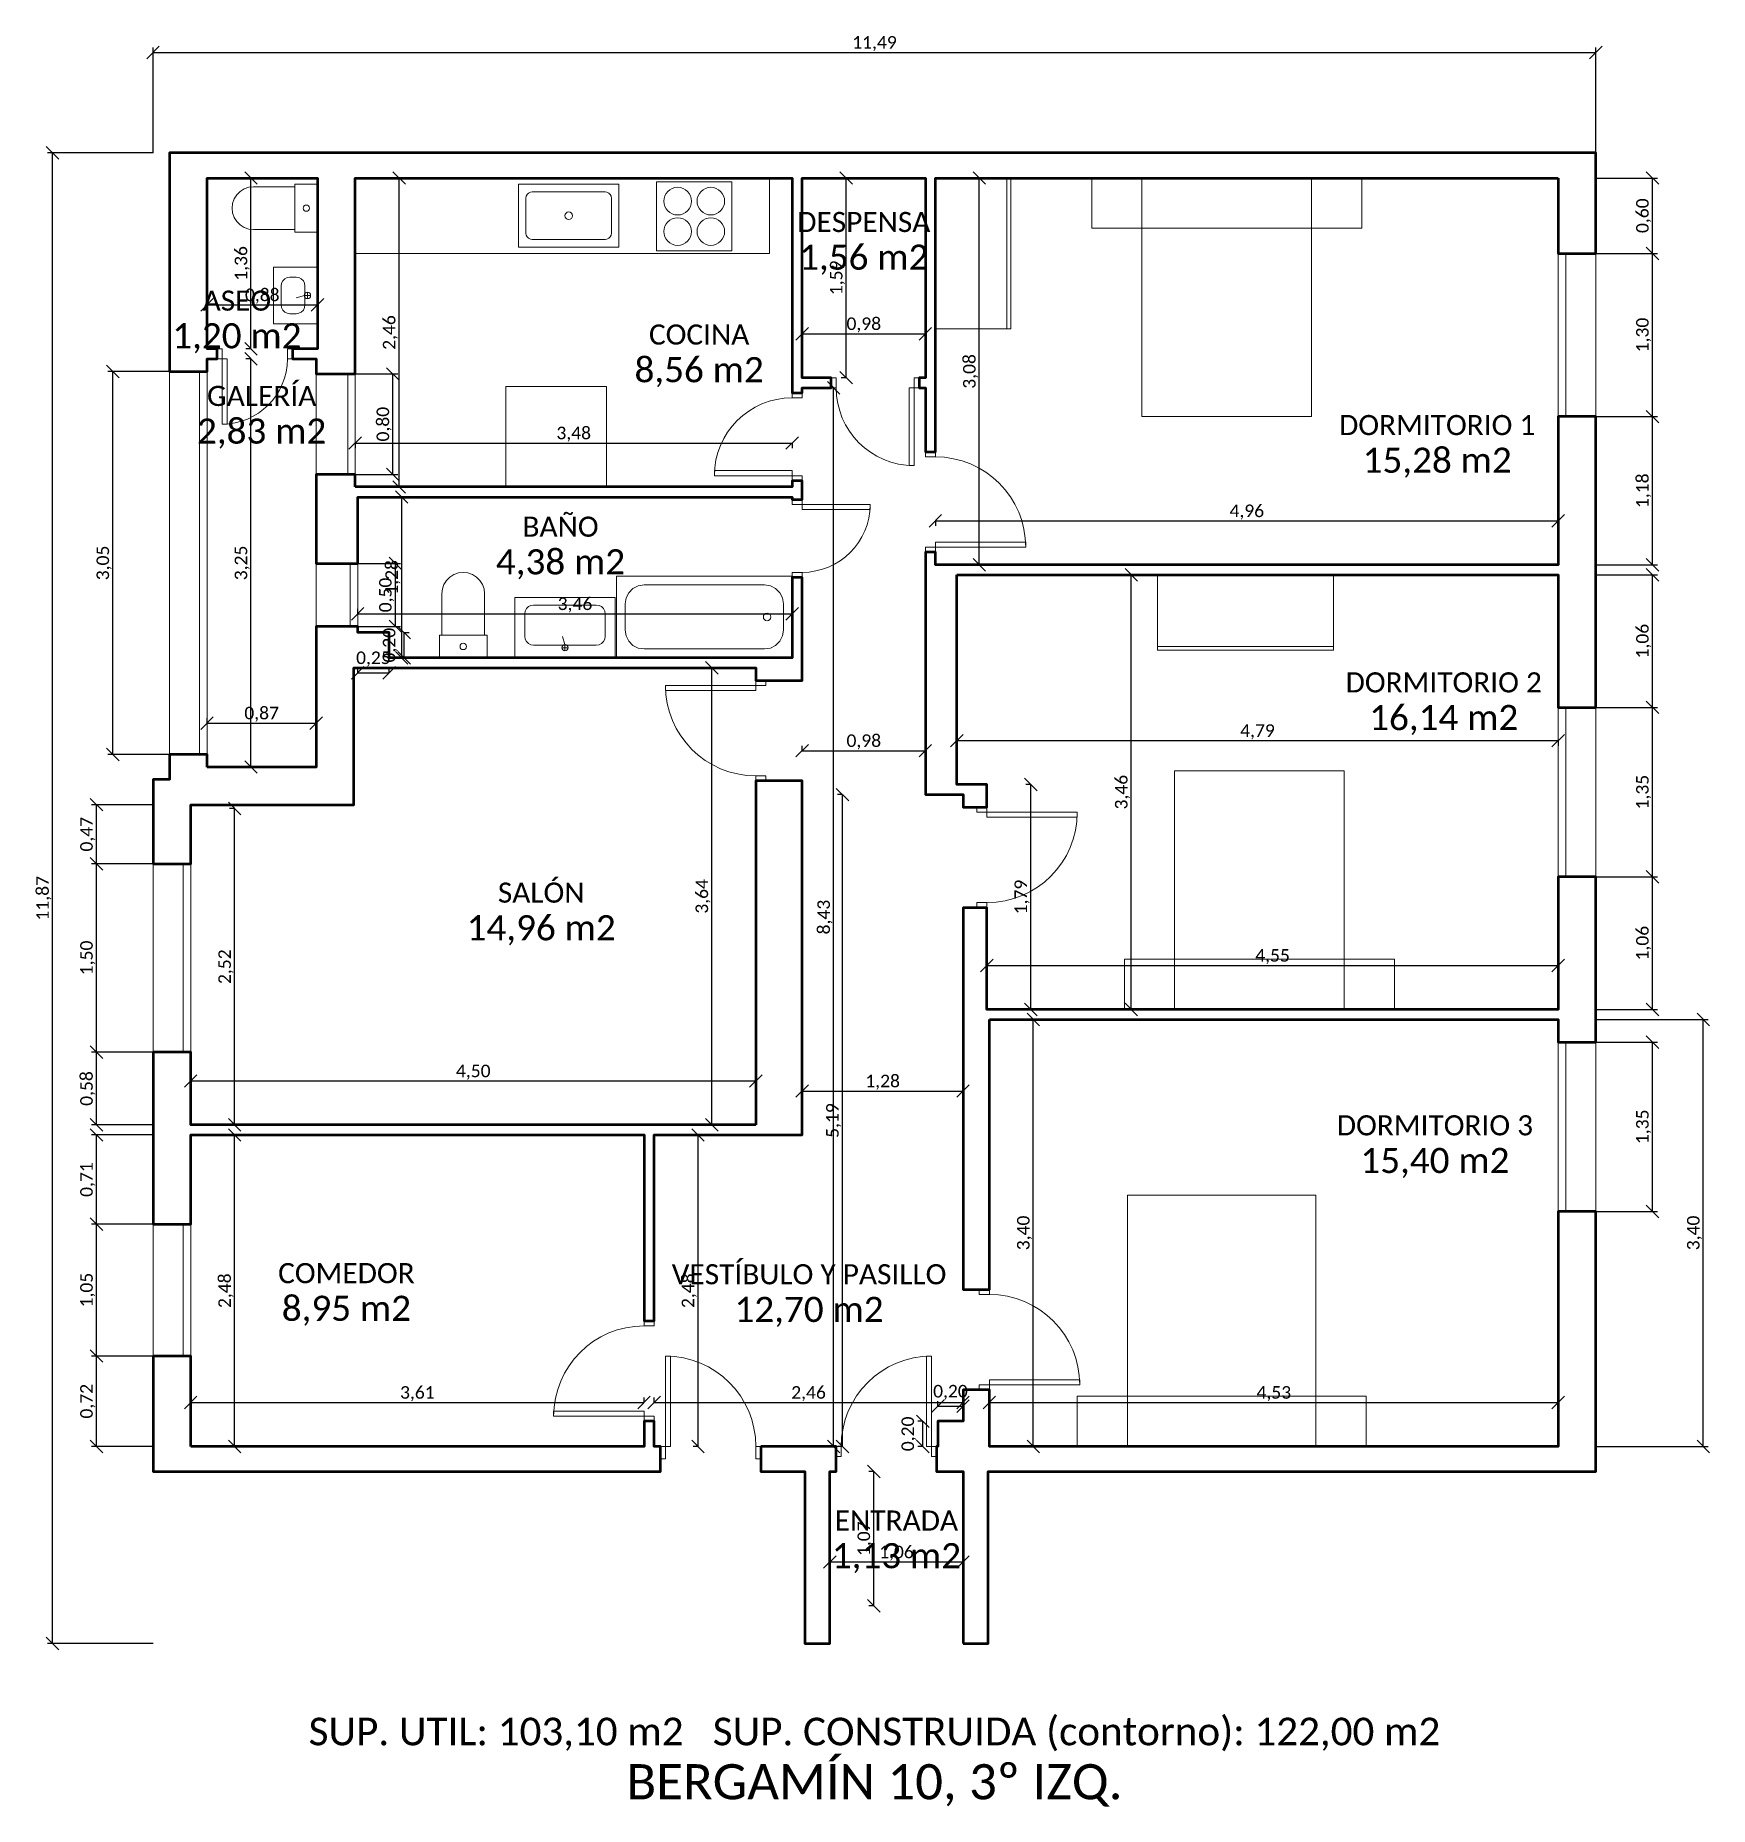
# Model space of a CAD drawing. Header units: metres. Extents: x -1.2 to 12.1, y -2.9 to 11.2.
import ezdxf
from ezdxf.enums import TextEntityAlignment as Align

# ---------------------------------------------------------------- set-up
doc = ezdxf.new("R2010")
doc.units = ezdxf.units.M
for name, color, linetype in [('COTAS', 1, 'Continuous'), ('ESTANCIAS', 4, 'Continuous'), ('TEXTOS', 7, 'Continuous')]:
    doc.layers.add(name, color=color, linetype=linetype)
for name, color, linetype, lineweight in [('MOBILIARIO', 251, 'Continuous', 13), ('MUROS', 7, 'Continuous', 50), ('PUERTAS', 3, 'Continuous', 13), ('VENTANAS', 5, 'Continuous', 13)]:
    doc.layers.add(name, color=color, linetype=linetype, lineweight=lineweight)
doc.styles.add('CALIBRI', font='calibri.ttf')
doc.styles.add('OpenSansCondensed-Light', font='OpenSansCondensed-Light.ttf')
doc.dimstyles.new('EZDXF', dxfattribs={"dimtxt": 0.25, "dimasz": 0.175, "dimexe": 0.375, "dimexo": 0.125, "dimgap": 0.1, "dimtad": 1, "dimlfac": 100, "dimzin": 12, "dimdsep": 46, "dimtxsty": 'OpenSansCondensed-Light', "dimblk": 'ARCHTICK', "dimcen": 2.5, "dimazin": 3, "dimtfac": 0.5, "dimtmove": 2, "dimatfit": 3})

msp = doc.modelspace()

# ---------------------------------------------------------------- texts
at = {"layer": 'ESTANCIAS', "style": 'CALIBRI'}
for s, height, p in [('DESPENSA', 0.16, (5.36, 9.75)), ('1,56 m2', 0.2, (5.36, 9.47)), ('ASEO', 0.16, (0.368, 9.124)), ('1,20 m2', 0.2, (0.368, 8.844)), ('COCINA', 0.16, (4.049, 8.854)), ('8,56 m2', 0.2, (4.049, 8.574)), ('GALERÍA', 0.16, (0.565, 8.365)), ('2,83 m2', 0.2, (0.565, 8.085)), ('DORMITORIO 1', 0.16, (9.926, 8.133)), ('15,28 m2', 0.2, (9.926, 7.853)), ('BAÑO', 0.16, (2.945, 7.324)), ('4,38 m2', 0.2, (2.945, 7.044)), ('DORMITORIO 2', 0.16, (9.978, 6.084)), ('16,14 m2', 0.2, (9.978, 5.804)), ('SALÓN', 0.16, (2.791, 4.41)), ('14,96 m2', 0.2, (2.791, 4.13)), ('DORMITORIO 3', 0.16, (9.908, 2.557)), ('15,40 m2', 0.2, (9.908, 2.277)), ('COMEDOR', 0.16, (1.24, 1.38)), ('VESTÍBULO Y PASILLO', 0.16, (4.924, 1.371)), ('8,95 m2', 0.2, (1.24, 1.1)), ('12,70 m2', 0.2, (4.924, 1.091)), ('ENTRADA', 0.16, (5.62, -0.59)), ('1,13 m2', 0.2, (5.62, -0.87))]:
    msp.add_text(s, height=height, dxfattribs=at).set_placement(p, align=Align.MIDDLE_CENTER)
at = {"layer": 'TEXTOS', "style": 'CALIBRI'}
for s, height, p in [('SUP. UTIL: 103,10 m2   SUP. CONSTRUIDA (contorno): 122,00 m2', 0.22, (5.445, -2.27)), ('BERGAMÍN 10, 3º IZQ.', 0.28, (5.445, -2.67))]:
    msp.add_text(s, height=height, dxfattribs=at).set_placement(p, align=Align.MIDDLE_CENTER)

# ---------------------------------------------------------------- blocks, each defined once
blk = doc.blocks.new('_ARCHTICK')
at = {"color": 0, "linetype": 'BYBLOCK', "const_width": 0.15}
blk.add_lwpolyline([(-0.5, -0.5), (0.5, 0.5)], dxfattribs=at)
blk = doc.blocks.new('_OBLIQUE')
at = {"color": 0, "linetype": 'BYBLOCK'}
blk.add_line((-0.5, -0.5), (0.5, 0.5), dxfattribs=at)
blk = doc.blocks.new('*D5')
at = {"color": 1}
for p, q in [((1.31, 7.99), (1.31, 7.95)), ((1.31, 7.99), (4.79, 7.99)), ((4.79, 7.99), (4.79, 7.95))]:
    blk.add_line(p, q, dxfattribs=at)
at = {"layer": 'Defpoints'}
for p in [(1.31, 7.99), (1.31, 7.99), (4.79, 7.99)]:
    blk.add_point(p, dxfattribs=at)
at = {"layer": 'COTAS', "color": 1, "xscale": 0.1, "yscale": 0.1}
for p in [(1.31, 7.99), (4.79, 7.99)]:
    blk.add_blockref('_OBLIQUE', p, dxfattribs=at)
at = {"layer": 'COTAS', "color": 1, "insert": (3.05, 8.06), "char_height": 0.1, "attachment_point": 5, "style": 'CALIBRI'}
blk.add_mtext('3,48', dxfattribs=at)
blk = doc.blocks.new('*D6')
at = {"color": 1}
for p, q in [((1.66, 10.1), (1.7, 10.1)), ((1.66, 7.64), (1.66, 10.1)), ((1.66, 7.64), (1.7, 7.64))]:
    blk.add_line(p, q, dxfattribs=at)
at = {"layer": 'Defpoints'}
for p in [(1.66, 10.1), (1.66, 7.64), (1.66, 7.64)]:
    blk.add_point(p, dxfattribs=at)
at = {"layer": 'COTAS', "color": 1, "xscale": 0.1, "yscale": 0.1, "rotation": 90}
for p in [(1.66, 10.1), (1.66, 7.64)]:
    blk.add_blockref('_OBLIQUE', p, dxfattribs=at)
at = {"layer": 'COTAS', "color": 1, "insert": (1.59, 8.87), "char_height": 0.1, "attachment_point": 5, "rotation": 90, "style": 'CALIBRI'}
blk.add_mtext('2,46', dxfattribs=at)
blk = doc.blocks.new('*D8')
at = {"color": 1}
for p, q in [((1.68, 7.56), (1.72, 7.56)), ((1.68, 6.28), (1.68, 7.56)), ((1.68, 6.28), (1.72, 6.28))]:
    blk.add_line(p, q, dxfattribs=at)
at = {"layer": 'Defpoints'}
for p in [(1.68, 7.56), (1.68, 6.28), (1.68, 6.28)]:
    blk.add_point(p, dxfattribs=at)
at = {"layer": 'COTAS', "color": 1, "xscale": 0.1, "yscale": 0.1, "rotation": 90}
for p in [(1.68, 7.56), (1.68, 6.28)]:
    blk.add_blockref('_OBLIQUE', p, dxfattribs=at)
at = {"layer": 'COTAS', "color": 1, "insert": (1.61, 6.92), "char_height": 0.1, "attachment_point": 5, "rotation": 90, "style": 'CALIBRI'}
blk.add_mtext('1,28', dxfattribs=at)
blk = doc.blocks.new('*D21')
at = {"color": 1}
for p, q in [((5.93, 7.37), (5.93, 7.33)), ((5.93, 7.37), (10.89, 7.37)), ((10.89, 7.37), (10.89, 7.33))]:
    blk.add_line(p, q, dxfattribs=at)
at = {"layer": 'Defpoints'}
for p in [(5.93, 7.37), (5.93, 7.37), (10.89, 7.37)]:
    blk.add_point(p, dxfattribs=at)
at = {"layer": 'COTAS', "color": 1, "xscale": 0.1, "yscale": 0.1}
for p in [(5.93, 7.37), (10.89, 7.37)]:
    blk.add_blockref('_OBLIQUE', p, dxfattribs=at)
at = {"layer": 'COTAS', "color": 1, "insert": (8.41, 7.44), "char_height": 0.1, "attachment_point": 5, "style": 'CALIBRI'}
blk.add_mtext('4,96', dxfattribs=at)
blk = doc.blocks.new('*D23')
at = {"color": 1}
for p, q in [((6.1, 5.62), (6.1, 5.58)), ((6.1, 5.62), (10.89, 5.62)), ((10.89, 5.62), (10.89, 5.58))]:
    blk.add_line(p, q, dxfattribs=at)
at = {"layer": 'Defpoints'}
for p in [(6.1, 5.62), (6.1, 5.62), (10.89, 5.62)]:
    blk.add_point(p, dxfattribs=at)
at = {"layer": 'COTAS', "color": 1, "xscale": 0.1, "yscale": 0.1}
for p in [(6.1, 5.62), (10.89, 5.62)]:
    blk.add_blockref('_OBLIQUE', p, dxfattribs=at)
at = {"layer": 'COTAS', "color": 1, "insert": (8.495, 5.69), "char_height": 0.1, "attachment_point": 5, "style": 'CALIBRI'}
blk.add_mtext('4,79', dxfattribs=at)
blk = doc.blocks.new('*D50')
at = {"color": 1}
for p, q in [((1.7, 6.48), (1.74, 6.48)), ((1.7, 6.28), (1.7, 6.48)), ((1.7, 6.28), (1.74, 6.28))]:
    blk.add_line(p, q, dxfattribs=at)
at = {"layer": 'Defpoints'}
for p in [(1.7, 6.48), (1.7, 6.28), (1.7, 6.28)]:
    blk.add_point(p, dxfattribs=at)
at = {"layer": 'COTAS', "color": 1, "xscale": 0.1, "yscale": 0.1, "rotation": 90}
for p in [(1.7, 6.48), (1.7, 6.28)]:
    blk.add_blockref('_OBLIQUE', p, dxfattribs=at)
at = {"layer": 'COTAS', "color": 1, "insert": (1.59, 6.38), "char_height": 0.1, "attachment_point": 5, "rotation": 90, "style": 'CALIBRI'}
blk.add_mtext('0,20', dxfattribs=at)

# ---------------------------------------------------------------- dimensions: what is measured, and where the dimension line sits
at = {"layer": 'COTAS'}
for base, p1, p2 in [((-0.3, 11.1), (-0.3, 10.3), (11.19, 10.3)), ((0.13, 9.09), (0.13, 9.09), (1.01, 9.09)), ((4.87, 8.86), (4.87, 8.86), (5.85, 8.86)), ((1.33, 6.63), (1.33, 6.63), (4.79, 6.63)), ((1.33, 6.16), (1.33, 6.16), (1.58, 6.16)), ((0.13, 5.76), (0.13, 5.76), (1, 5.76)), ((4.87, 5.54), (4.87, 5.54), (5.85, 5.54)), ((6.34, 3.83), (6.34, 3.83), (10.89, 3.83)), ((0, 2.91), (0, 2.91), (4.5, 2.91)), ((4.87, 2.83), (4.87, 2.83), (6.15, 2.83)), ((0, 0.35), (0, 0.35), (3.61, 0.35)), ((3.69, 0.35), (3.69, 0.35), (6.15, 0.35)), ((5.95, 0.32), (5.95, 0.32), (6.15, 0.32)), ((6.36, 0.35), (6.36, 0.35), (10.89, 0.35)), ((5.09, -0.92), (5.09, -0.92), (6.15, -0.92))]:
    msp.add_linear_dim(base=base, p1=p1, p2=p2, dimstyle='EZDXF', override={"dimtxt": 0.1, "dimasz": 0.06, "dimexe": 0.04, "dimexo": 0, "dimgap": 0.02, "dimtad": 1, "dimdec": 2, "dimlfac": 1, "dimzin": 0, "dimdsep": 44, "dimlunit": 2, "dimpost": '', "dimtxsty": 'CALIBRI', "dimtsz": 0.05, "dimclrd": 1, "dimclre": 1, "dimclrt": 1}, dxfattribs=at).render()
for base, p1, p2 in [((-1.1, -1.57), (-0.3, -1.57), (-0.3, 10.3)), ((0.48, 8.74), (0.48, 8.74), (0.48, 10.1)), ((5.22, 8.51), (5.22, 8.51), (5.22, 10.1)), ((6.28, 7.02), (6.28, 7.02), (6.28, 10.1)), ((11.64, 9.5), (11.19, 9.5), (11.19, 10.1)), ((11.64, 8.2), (11.19, 8.2), (11.19, 9.5)), ((-0.62, 5.51), (-0.17, 5.51), (-0.17, 8.56)), ((0.48, 5.41), (0.48, 5.41), (0.48, 8.66)), ((1.61, 7.74), (1.31, 7.74), (1.31, 8.54)), ((5.12, 0), (5.12, 0), (5.12, 8.43)), ((11.64, 7.02), (11.19, 7.02), (11.19, 8.2)), ((1.63, 6.53), (1.33, 6.53), (1.33, 7.03)), ((7.49, 3.48), (7.49, 3.48), (7.49, 6.94)), ((11.64, 5.885), (11.19, 5.885), (11.19, 6.94)), ((4.15, 2.56), (4.15, 2.56), (4.15, 6.2)), ((11.64, 4.535), (11.19, 4.535), (11.19, 5.885)), ((5.19, 0), (5.19, 0), (5.19, 5.19)), ((6.69, 3.48), (6.69, 3.48), (6.69, 5.27)), ((-0.75, 4.64), (-0.3, 4.64), (-0.3, 5.11)), ((0.35, 2.56), (0.35, 2.56), (0.35, 5.08)), ((-0.75, 3.14), (-0.3, 3.14), (-0.3, 4.64)), ((11.64, 3.48), (11.19, 3.48), (11.19, 4.535)), ((6.71, 0), (6.71, 0), (6.71, 3.4)), ((12.045, 0), (11.19, 0), (11.19, 3.4)), ((11.64, 1.87), (11.19, 1.87), (11.19, 3.22)), ((-0.75, 2.56), (-0.3, 2.56), (-0.3, 3.14)), ((-0.75, 1.77), (-0.3, 1.77), (-0.3, 2.48)), ((0.35, 0), (0.35, 0), (0.35, 2.48)), ((4.04, 0), (4.04, 0), (4.04, 2.48)), ((-0.75, 0.72), (-0.3, 0.72), (-0.3, 1.77)), ((-0.75, 0), (-0.3, 0), (-0.3, 0.72)), ((5.83, 0), (5.83, 0), (5.83, 0.2)), ((5.44, -1.27), (5.44, -1.27), (5.44, -0.2))]:
    msp.add_linear_dim(base=base, p1=p1, p2=p2, angle=90, dimstyle='EZDXF', override={"dimtxt": 0.1, "dimasz": 0.06, "dimexe": 0.04, "dimexo": 0, "dimgap": 0.02, "dimtad": 1, "dimdec": 2, "dimlfac": 1, "dimzin": 0, "dimdsep": 44, "dimlunit": 2, "dimpost": '', "dimtxsty": 'CALIBRI', "dimtsz": 0.05, "dimclrd": 1, "dimclre": 1, "dimclrt": 1}, dxfattribs=at).render()
for base, p1, p2, picture, middle in [((1.66, 7.64), (1.66, 7.64), (1.66, 10.1), '*D6', (1.59, 8.87)), ((1.68, 6.28), (1.68, 6.28), (1.68, 7.56), '*D8', (1.61, 6.92)), ((1.7, 6.28), (1.7, 6.28), (1.7, 6.48), '*D50', (1.59, 6.38))]:
    dim = msp.add_linear_dim(base=base, p1=p1, p2=p2, angle=90, dimstyle='EZDXF', override={"dimtxt": 0.1, "dimasz": 0.06, "dimexe": 0.04, "dimexo": 0, "dimgap": 0.02, "dimtad": 1, "dimdec": 2, "dimlfac": 1, "dimzin": 0, "dimdsep": 44, "dimlunit": 2, "dimpost": '', "dimtxsty": 'CALIBRI', "dimtsz": 0.05, "dimclrd": 1, "dimclre": 1, "dimclrt": 1}, dxfattribs=at)
    dim.commit()
    dim.dimension.update_dxf_attribs({"geometry": picture, "text_midpoint": middle})
for base, p1, p2, picture, middle in [((1.31, 7.99), (1.31, 7.99), (4.79, 7.99), '*D5', (3.05, 8.06)), ((5.93, 7.37), (5.93, 7.37), (10.89, 7.37), '*D21', (8.41, 7.44)), ((6.1, 5.62), (6.1, 5.62), (10.89, 5.62), '*D23', (8.495, 5.69))]:
    dim = msp.add_linear_dim(base=base, p1=p1, p2=p2, dimstyle='EZDXF', override={"dimtxt": 0.1, "dimasz": 0.06, "dimexe": 0.04, "dimexo": 0, "dimgap": 0.02, "dimtad": 1, "dimdec": 2, "dimlfac": 1, "dimzin": 0, "dimdsep": 44, "dimlunit": 2, "dimpost": '', "dimtxsty": 'CALIBRI', "dimtsz": 0.05, "dimclrd": 1, "dimclre": 1, "dimclrt": 1}, dxfattribs=at)
    dim.commit()
    dim.dimension.update_dxf_attribs({"geometry": picture, "text_midpoint": middle})

# ---------------------------------------------------------------- linework, layer by layer
at = {"layer": 'MOBILIARIO'}
for points in [[(0.83, 9.69), (0.5, 9.69), (0.462, 9.694), (0.426, 9.707), (0.394, 9.727), (0.367, 9.754), (0.347, 9.786), (0.334, 9.822), (0.33, 9.86), (0.334, 9.898), (0.347, 9.934), (0.367, 9.966), (0.394, 9.993), (0.426, 10.013), (0.462, 10.026), (0.5, 10.03), (0.83, 10.03)], [(6.5, 8.9), (6.5, 10.1)], [(0.93, 9.14), (0.93, 9.19)], [(0.905, 9.165), (0.84, 9.145)], [(0.955, 9.165), (0.905, 9.165)], [(2, 6.46), (2, 6.79), (2.004, 6.828), (2.017, 6.864), (2.037, 6.896), (2.064, 6.923), (2.096, 6.943), (2.132, 6.956), (2.17, 6.96), (2.208, 6.956), (2.244, 6.943), (2.276, 6.923), (2.303, 6.896), (2.323, 6.864), (2.336, 6.828), (2.34, 6.79), (2.34, 6.46)], [(2.955, 6.36), (3.005, 6.36)], [(2.98, 6.385), (2.96, 6.45)], [(2.98, 6.335), (2.98, 6.385)], [(7.7, 6.37), (9.1, 6.37)]]:
    msp.add_lwpolyline(points, dxfattribs=at)
for points in [[(1.01, 9.67), (1.01, 10.05), (0.83, 10.05), (0.83, 9.67)], [(1.31, 10.1), (4.61, 10.1), (4.61, 9.5), (1.31, 9.5)], [(2.61, 10.05), (3.41, 10.05), (3.41, 9.55), (2.61, 9.55)], [(3.71, 10.07), (4.31, 10.07), (4.31, 9.52), (3.71, 9.52)], [(5.93, 8.9), (5.93, 10.1), (6.53, 10.1), (6.53, 8.9)], [(7.175, 10.1), (9.325, 10.1), (9.325, 9.7), (7.175, 9.7)], [(7.575, 10.1), (8.925, 10.1), (8.925, 8.2), (7.575, 8.2)], [(3.3, 9.99), (3.315, 9.988), (3.329, 9.98), (3.34, 9.969), (3.348, 9.955), (3.35, 9.94), (3.35, 9.66), (3.348, 9.645), (3.34, 9.631), (3.329, 9.62), (3.315, 9.612), (3.3, 9.61), (2.72, 9.61), (2.705, 9.612), (2.691, 9.62), (2.68, 9.631), (2.672, 9.645), (2.67, 9.66), (2.67, 9.94), (2.672, 9.955), (2.68, 9.969), (2.691, 9.98), (2.705, 9.988), (2.72, 9.99)], [(1.01, 8.94), (1.01, 9.39), (0.66, 9.39), (0.66, 8.94)], [(0.91, 9.24), (0.907, 9.262), (0.897, 9.281), (0.881, 9.297), (0.862, 9.307), (0.84, 9.31), (0.79, 9.31), (0.768, 9.307), (0.749, 9.297), (0.733, 9.281), (0.723, 9.262), (0.72, 9.24), (0.72, 9.09), (0.723, 9.068), (0.733, 9.049), (0.749, 9.033), (0.768, 9.023), (0.79, 9.02), (0.84, 9.02), (0.862, 9.023), (0.881, 9.033), (0.897, 9.049), (0.907, 9.068), (0.91, 9.09)], [(2.51, 7.64), (3.31, 7.64), (3.31, 8.44), (2.51, 8.44)], [(3.39, 6.28), (4.79, 6.28), (4.79, 6.93), (3.39, 6.93)], [(7.7, 6.94), (9.1, 6.94), (9.1, 6.34), (7.7, 6.34)], [(4.57, 6.35), (4.616, 6.357), (4.658, 6.379), (4.691, 6.412), (4.713, 6.454), (4.72, 6.5), (4.72, 6.71), (4.713, 6.756), (4.691, 6.798), (4.658, 6.831), (4.616, 6.853), (4.57, 6.86), (3.61, 6.86), (3.564, 6.853), (3.522, 6.831), (3.489, 6.798), (3.467, 6.756), (3.46, 6.71), (3.46, 6.5), (3.467, 6.454), (3.489, 6.412), (3.522, 6.379), (3.564, 6.357), (3.61, 6.35)], [(2.58, 6.28), (3.38, 6.28), (3.38, 6.76), (2.58, 6.76)], [(3.23, 6.38), (3.252, 6.383), (3.271, 6.393), (3.287, 6.409), (3.297, 6.428), (3.3, 6.45), (3.3, 6.63), (3.297, 6.652), (3.287, 6.671), (3.271, 6.687), (3.252, 6.697), (3.23, 6.7), (2.73, 6.7), (2.708, 6.697), (2.689, 6.687), (2.673, 6.671), (2.663, 6.652), (2.66, 6.63), (2.66, 6.45), (2.663, 6.428), (2.673, 6.409), (2.689, 6.393), (2.708, 6.383), (2.73, 6.38)], [(1.98, 6.28), (2.36, 6.28), (2.36, 6.46), (1.98, 6.46)], [(7.835, 3.48), (9.185, 3.48), (9.185, 5.38), (7.835, 5.38)], [(7.435, 3.48), (9.585, 3.48), (9.585, 3.88), (7.435, 3.88)], [(7.46, 0), (8.96, 0), (8.96, 2), (7.46, 2)], [(7.06, 0), (9.36, 0), (9.36, 0.4), (7.06, 0.4)]]:
    msp.add_lwpolyline(points, close=True, dxfattribs=at)
for centre, radius in [((3.878, 9.916), 0.11), ((4.142, 9.916), 0.11), ((0.92, 9.86), 0.025), ((3.01, 9.8), 0.03), ((3.878, 9.674), 0.11), ((4.142, 9.674), 0.11), ((0.93, 9.165), 0.025), ((4.59, 6.605), 0.03), ((2.17, 6.37), 0.025), ((2.98, 6.36), 0.025)]:
    msp.add_circle(centre, radius, dxfattribs=at)
at = {"layer": 'MUROS'}
for points in [[(10.89, 10.1), (10.89, 9.5), (11.19, 9.5), (11.19, 10.3), (-0.17, 10.3), (-0.17, 8.56), (0.13, 8.56), (0.13, 8.66), (0.21, 8.66), (0.21, 8.74), (0.13, 8.74), (0.13, 10.1), (1.01, 10.1), (1.01, 8.74), (0.81, 8.74), (0.81, 8.66), (1, 8.66), (1, 8.54), (1.31, 8.54), (1.31, 10.1), (4.79, 10.1), (4.79, 8.39), (4.87, 8.39), (4.87, 8.43), (5.1, 8.43), (5.1, 8.51), (4.87, 8.51), (4.87, 10.1), (5.85, 10.1), (5.85, 8.51), (5.8, 8.51), (5.8, 8.43), (5.85, 8.43), (5.85, 7.92), (5.93, 7.92), (5.93, 10.1)], [(6.1, 6.94), (10.89, 6.94), (10.89, 5.885), (11.19, 5.885), (11.19, 8.2), (10.89, 8.2), (10.89, 7.02), (5.93, 7.02), (5.93, 7.12), (5.85, 7.12), (5.85, 5.19), (6.15, 5.19), (6.15, 5.09), (6.34, 5.09), (6.34, 5.27), (6.1, 5.27)], [(1.31, 7.64), (1.31, 7.74), (1, 7.74), (1, 7.03), (1.33, 7.03), (1.33, 7.56), (4.79, 7.56), (4.79, 7.54), (4.87, 7.54), (4.87, 7.69), (4.79, 7.69), (4.79, 7.64)], [(0.13, 5.41), (0.13, 5.51), (-0.17, 5.51), (-0.17, 5.31), (-0.3, 5.31), (-0.3, 4.64), (0, 4.64), (0, 5.11), (1.3, 5.11), (1.3, 6.2), (4.5, 6.2), (4.5, 6.1), (4.87, 6.1), (4.87, 6.92), (4.79, 6.92), (4.79, 6.28), (1.58, 6.28), (1.58, 6.48), (1.33, 6.48), (1.33, 6.53), (1, 6.53), (1, 5.41)], [(4.5, 2.56), (0, 2.56), (0, 3.14), (-0.3, 3.14), (-0.3, 1.77), (0, 1.77), (0, 2.48), (3.61, 2.48), (3.61, 1), (3.69, 1), (3.69, 2.48), (4.87, 2.48), (4.87, 5.3), (4.5, 5.3)], [(6.36, 3.4), (10.89, 3.4), (10.89, 3.22), (11.19, 3.22), (11.19, 4.535), (10.89, 4.535), (10.89, 3.48), (6.34, 3.48), (6.34, 4.29), (6.15, 4.29), (6.15, 1.25), (6.36, 1.25)], [(6.15, -1.57), (6.35, -1.57), (6.35, -0.2), (11.19, -0.2), (11.19, 1.87), (10.89, 1.87), (10.89, 0), (6.36, 0), (6.36, 0.45), (6.15, 0.45), (6.15, 0.2), (5.95, 0.2), (5.95, 0), (5.94, 0), (5.94, -0.2), (6.15, -0.2)], [(0, 0), (0, 0.72), (-0.3, 0.72), (-0.3, -0.2), (3.74, -0.2), (3.74, 0), (3.69, 0), (3.69, 0.2), (3.61, 0.2), (3.61, 0)], [(4.54, 0), (4.54, -0.2), (4.89, -0.2), (4.89, -1.57), (5.09, -1.57), (5.09, -0.2), (5.14, -0.2), (5.14, 0)]]:
    msp.add_lwpolyline(points, close=True, dxfattribs=at)
at = {"layer": 'PUERTAS'}
for points in [[(0.21, 8.66), (0.25, 8.66), (0.25, 8.74), (0.21, 8.74)], [(0.25, 8.66), (0.25, 8.14), (0.29, 8.14), (0.29, 8.66)], [(0.77, 8.66), (0.81, 8.66), (0.81, 8.74), (0.77, 8.74)], [(5.1, 8.43), (5.14, 8.43), (5.14, 8.51), (5.1, 8.51)], [(5.76, 8.43), (5.8, 8.43), (5.8, 8.51), (5.76, 8.51)], [(4.79, 8.35), (4.79, 8.39), (4.87, 8.39), (4.87, 8.35)], [(5.76, 8.43), (5.76, 7.81), (5.72, 7.81), (5.72, 8.43)], [(5.85, 7.88), (5.85, 7.92), (5.93, 7.92), (5.93, 7.88)], [(4.79, 7.73), (4.17, 7.73), (4.17, 7.77), (4.79, 7.77)], [(4.79, 7.69), (4.79, 7.73), (4.87, 7.73), (4.87, 7.69)], [(4.79, 7.5), (4.79, 7.54), (4.87, 7.54), (4.87, 7.5)], [(4.87, 7.5), (5.41, 7.5), (5.41, 7.46), (4.87, 7.46)], [(5.93, 7.16), (6.65, 7.16), (6.65, 7.2), (5.93, 7.2)], [(5.85, 7.12), (5.85, 7.16), (5.93, 7.16), (5.93, 7.12)], [(4.79, 6.92), (4.79, 6.96), (4.87, 6.96), (4.87, 6.92)], [(4.5, 6.06), (4.5, 6.1), (4.58, 6.1), (4.58, 6.06)], [(4.5, 6.06), (3.78, 6.06), (3.78, 6.02), (4.5, 6.02)], [(4.5, 5.3), (4.5, 5.34), (4.58, 5.34), (4.58, 5.3)], [(6.26, 5.05), (6.26, 5.09), (6.34, 5.09), (6.34, 5.05)], [(6.34, 5.05), (7.06, 5.05), (7.06, 5.01), (6.34, 5.01)], [(6.26, 4.29), (6.26, 4.33), (6.34, 4.33), (6.34, 4.29)], [(6.28, 1.21), (6.28, 1.25), (6.36, 1.25), (6.36, 1.21)], [(3.61, 0.96), (3.61, 1), (3.69, 1), (3.69, 0.96)], [(3.78, 0), (3.78, 0.72), (3.82, 0.72), (3.82, 0)], [(5.9, 0), (5.9, 0.72), (5.86, 0.72), (5.86, 0)], [(6.28, 0.45), (6.28, 0.49), (6.36, 0.49), (6.36, 0.45)], [(6.36, 0.49), (7.08, 0.49), (7.08, 0.53), (6.36, 0.53)], [(3.61, 0.24), (2.89, 0.24), (2.89, 0.28), (3.61, 0.28)], [(3.61, 0.2), (3.61, 0.24), (3.69, 0.24), (3.69, 0.2)], [(3.74, -0.1), (3.78, -0.1), (3.78, 0), (3.74, 0)], [(4.5, -0.1), (4.54, -0.1), (4.54, 0), (4.5, 0)], [(5.14, -0.08), (5.18, -0.08), (5.18, 0), (5.14, 0)], [(5.9, -0.08), (5.94, -0.08), (5.94, 0), (5.9, 0)]]:
    msp.add_lwpolyline(points, close=True, dxfattribs=at)
for centre, radius, start, end in [((0.25, 8.66), 0.52, 270, 0), ((4.79, 7.73), 0.62, 90, 180), ((5.76, 8.43), 0.62, 180, 270), ((5.93, 7.16), 0.72, 0, 90), ((4.87, 7.5), 0.54, 270, 0), ((4.5, 6.06), 0.72, 180, 270), ((6.34, 5.05), 0.72, 270, 0), ((6.36, 0.49), 0.72, 0, 90), ((3.61, 0.24), 0.72, 90, 180), ((3.78, 0), 0.72, 0, 90), ((5.9, 0), 0.72, 90, 180)]:
    msp.add_arc(centre, radius, start, end, dxfattribs=at)
at = {"layer": 'VENTANAS'}
for points in [[(10.89, 8.2), (10.89, 9.5)], [(10.95, 8.2), (10.95, 9.5)], [(11.19, 8.2), (11.19, 9.5)], [(-0.17, 5.51), (-0.17, 8.56)], [(0.07, 5.51), (0.07, 8.56)], [(0.13, 5.51), (0.13, 8.56)], [(1, 7.74), (1, 8.54)], [(1.25, 7.74), (1.25, 8.54)], [(1.31, 7.74), (1.31, 8.54)], [(1, 6.53), (1, 7.03)], [(1.27, 6.53), (1.27, 7.03)], [(1.33, 6.53), (1.33, 7.03)], [(10.89, 4.535), (10.89, 5.885)], [(10.95, 4.535), (10.95, 5.885)], [(11.19, 4.535), (11.19, 5.885)], [(-0.3, 3.14), (-0.3, 4.64)], [(-0.06, 3.14), (-0.06, 4.64)], [(0, 3.14), (0, 4.64)], [(10.89, 1.87), (10.89, 3.22)], [(10.95, 1.87), (10.95, 3.22)], [(11.19, 1.87), (11.19, 3.22)], [(-0.3, 0.72), (-0.3, 1.77)], [(-0.06, 0.72), (-0.06, 1.77)], [(0, 0.72), (0, 1.77)]]:
    msp.add_lwpolyline(points, dxfattribs=at)

msp.set_redraw_order([(e.dxf.handle, doc.entitydb.next_handle()) for e in msp.query("TEXT MTEXT ATTDEF DIMENSION ARC_DIMENSION")])  # texts and dimensions are drawn at this point

doc.saveas('drawing.dxf')
